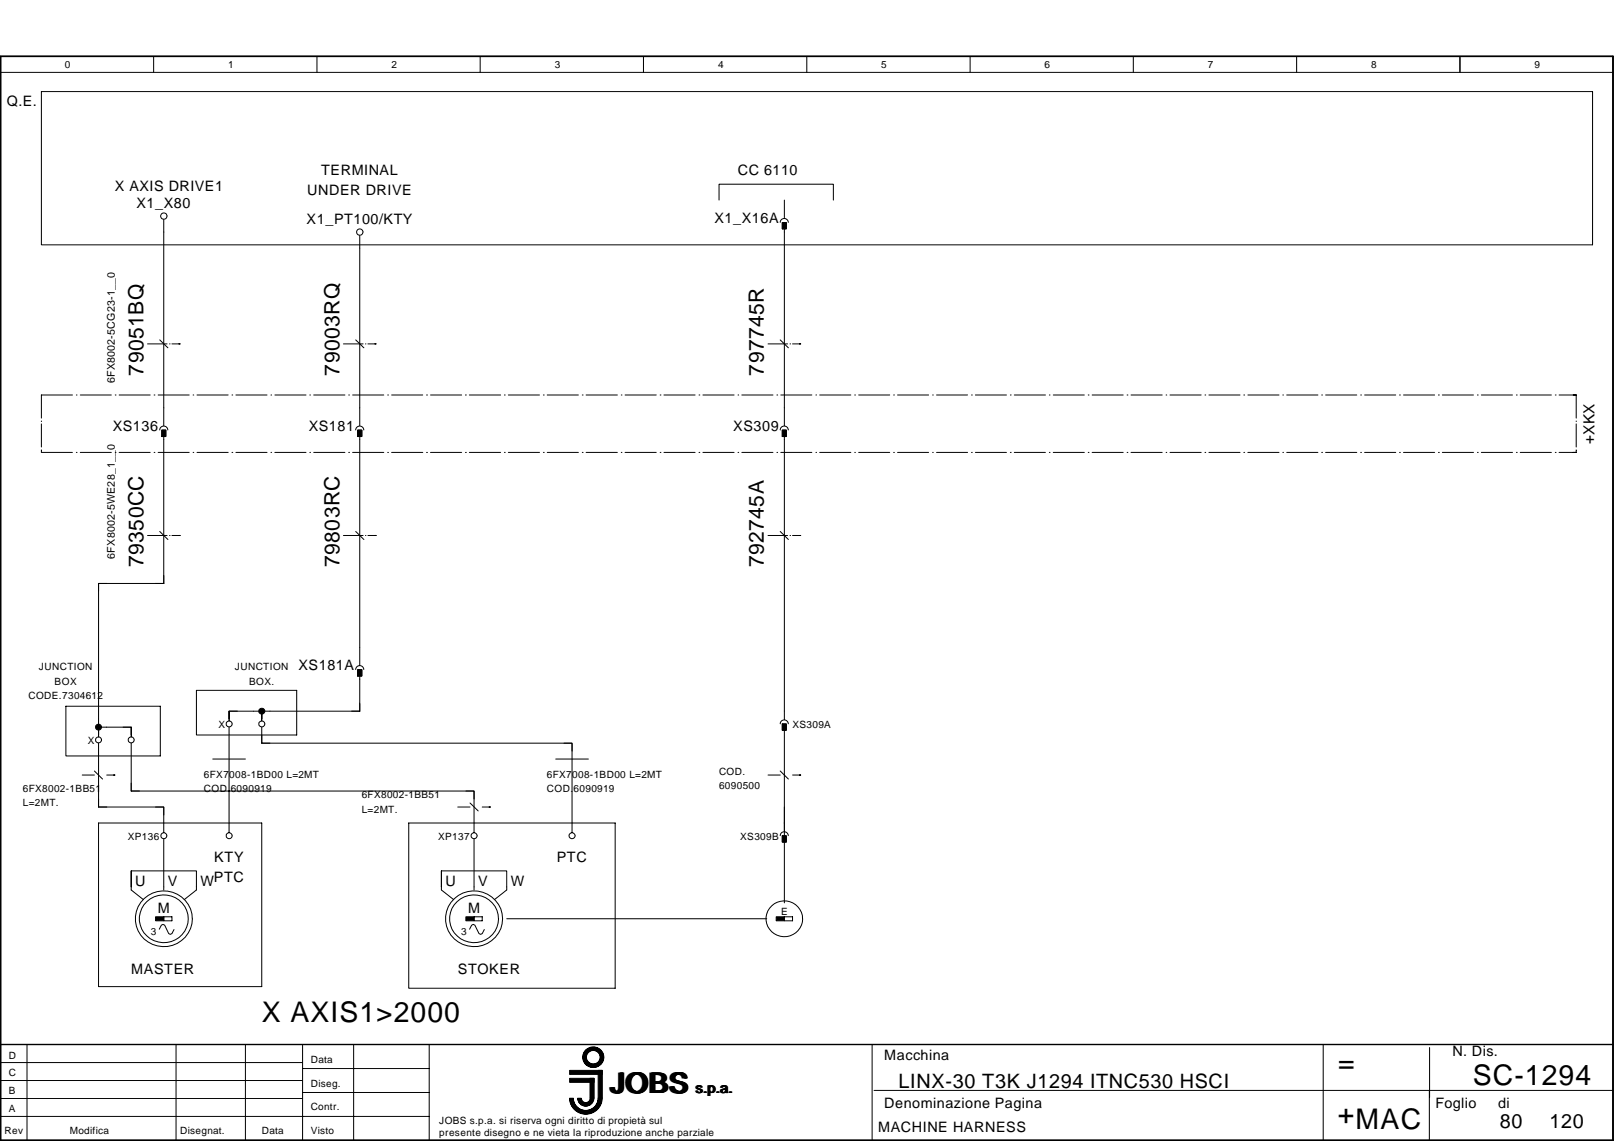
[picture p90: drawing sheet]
<svg xmlns="http://www.w3.org/2000/svg" width="297mm" height="210mm" viewBox="0 0 297 210" stroke-linecap="round" stroke-linejoin="round" font-family="sans-serif">
<defs><g id="words">
<g font-size="5.2">
<text x="48.2" y="188">X AXIS1&gt;2000</text>
<text x="246.3" y="197.2">=</text>
<text x="112.5" y="201">JOBS</text>
<text x="271.1" y="199.6">SC-1294</text>
<text x="246.2" y="206.7">+MAC</text>
</g>
<g font-size="3.9">
<text x="26.4" y="69.1" transform="rotate(-90 26.4 69.1)">79051BQ</text>
<text x="62.5" y="69.1" transform="rotate(-90 62.5 69.1)">79003RQ</text>
<text x="140.6" y="69.1" transform="rotate(-90 140.6 69.1)">797745R</text>
<text x="26.4" y="104.4" transform="rotate(-90 26.4 104.4)">79350CC</text>
<text x="62.5" y="104.4" transform="rotate(-90 62.5 104.4)">79803RC</text>
<text x="140.6" y="104.4" transform="rotate(-90 140.6 104.4)">792745A</text>
</g>
<g font-size="3.6">
<text x="165.4" y="200.2">LINX-30 T3K J1294 ITNC530 HSCI</text>
<text x="276.1" y="207.6">80</text>
<text x="285.2" y="207.6">120</text>
</g>
<text font-size="2.8" x="293.5" y="81.7" transform="rotate(-90 293.5 81.7)">+XKX</text>
<g font-size="2.6">
<text x="1.3" y="19.4">Q.E.</text>
<text x="21.1" y="35.2">X AXIS DRIVE1</text>
<text x="56.6" y="35.9">UNDER DRIVE</text>
<text x="59.1" y="32.3">TERMINAL</text>
<text x="135.8" y="32.3">CC 6110</text>
<text x="25.1" y="38.3">X1_X80</text>
<text x="56.4" y="41.2">X1_PT100/KTY</text>
<text x="131.5" y="41">X1_X16A</text>
<text x="20.8" y="79.2">XS136</text>
<text x="56.8" y="79.2">XS181</text>
<text x="135" y="79.2">XS309</text>
<text x="54.9" y="123.3">XS181A</text>
<text x="39.4" y="158.6">KTY</text>
<text x="102.5" y="158.6">PTC</text>
<text x="24.9" y="163">U</text>
<text x="29" y="167.9">M</text>
<text x="30.9" y="163">V</text>
<text x="36.9" y="163">W</text>
<text x="39.4" y="162.3">PTC</text>
<text x="82" y="163">U</text>
<text x="86.1" y="167.9">M</text>
<text x="88" y="163">V</text>
<text x="94" y="163">W</text>
<text x="24.1" y="179.2">MASTER</text>
<text x="84.2" y="179.2">STOKER</text>
<text x="162.7" y="195.1">Macchina</text>
<text x="267.3" y="194.3">N. Dis.</text>
<text x="128.1" y="201">s.p.a.</text>
<text x="162.7" y="203.9">Denominazione Pagina</text>
<text x="264.2" y="203.9">Foglio</text>
<text x="275.7" y="203.9">di</text>
<text x="161.6" y="208.3">MACHINE HARNESS</text>
</g>
<g font-size="2">
<text x="21.1" y="70.5" transform="rotate(-90 21.1 70.5)">6FX8002-5CG23-1__0</text>
<text x="21.1" y="102.8" transform="rotate(-90 21.1 102.8)">6FX8002-5WE28_1__0</text>
</g>
<g font-size="1.8">
<text x="12" y="12.6">0</text>
<text x="42" y="12.6">1</text>
<text x="72" y="12.6">2</text>
<text x="102.1" y="12.6">3</text>
<text x="132.2" y="12.6">4</text>
<text x="162.2" y="12.6">5</text>
<text x="192.3" y="12.6">6</text>
<text x="222.3" y="12.6">7</text>
<text x="252.4" y="12.6">8</text>
<text x="282.4" y="12.6">9</text>
<text x="7.2" y="123.3">JUNCTION</text>
<text x="10.1" y="126">BOX</text>
<text x="43.2" y="123.3">JUNCTION</text>
<text x="45.8" y="126">BOX.</text>
<text x="5.2" y="128.6">CODE.7304612</text>
<text x="16.1" y="136.9">X</text>
<text x="40.2" y="134">X</text>
<text x="145.9" y="134">XS309A</text>
<text x="37.5" y="143.1">6FX7008-1BD00 L=2MT</text>
<text x="100.6" y="143.1">6FX7008-1BD00 L=2MT</text>
<text x="132.3" y="142.6">COD.</text>
<text x="4.2" y="145.7">6FX8002-1BB51</text>
<text x="4.2" y="148.4">L=2MT.</text>
<text x="37.5" y="145.8">COD.6090919</text>
<text x="66.6" y="146.8">6FX8002-1BB51</text>
<text x="66.6" y="149.5">L=2MT.</text>
<text x="100.6" y="145.8">COD.6090919</text>
<text x="132.3" y="145.2">6090500</text>
<text x="23.6" y="154.6">XP136</text>
<text x="80.7" y="154.6">XP137</text>
<text x="136.2" y="154.6">XS309B</text>
<text x="27.8" y="172">3</text>
<text x="84.9" y="172">3</text>
<text x="143.7" y="168.3">E</text>
<text x="1.6" y="194.7">D</text>
<text x="57.2" y="195.5">Data</text>
<text x="1.6" y="201.3">B</text>
<text x="1.6" y="198">C</text>
<text x="57.2" y="199.9">Diseg.</text>
<text x=".8" y="208.7">Rev</text>
<text x="1.6" y="204.6">A</text>
<text x="12.9" y="208.7">Modifica</text>
<text x="33.1" y="208.7">Disegnat.</text>
<text x="48.2" y="208.7">Data</text>
<text x="57.2" y="204.3">Contr.</text>
<text x="57.2" y="208.7">Visto</text>
<text x="80.9" y="206.8">JOBS s.p.a. si riserva ogni diritto di propietà sul</text>
<text x="80.9" y="209">presente disegno e ne vieta la riproduzione anche parziale</text>
</g>
</g></defs>
<g fill="none" stroke="#000" stroke-width=".18">
<path d="M.1 10.4h296.8v199.4h-296.8zM.1 13.3h296.8M7.6 16.8h285.5v28.2h-285.5zM28.3 10.4v2.9M58.3 10.4v2.9M88.4 10.4v2.9M118.4 10.4v2.9M148.5 10.4v2.9M178.5 10.4v2.9M208.6 10.4v2.9M238.6 10.4v2.9M268.7 10.4v2.9"/>
<path d="M132.3 36.8v-2.9h21.1v2.9M7.6 77.4v.2M7.6 78v4.2M13.3 72.7h-5.7v4.2M14.1 72.7h.1M14.8 72.7h5.7M21.2 72.7h.2M21.9 72.7h5.7M27.2 63.3h3.6M28.4 72.7h.1M29.1 72.7h5.7M31.2 63.3h.1"/>
<path d="M31.6 63.3h1.5M35.5 72.7h.2M36.3 72.7h5.7M42.7 72.7h.1M43.4 72.7h5.7M49.9 72.7h.1M50.6 72.7h5.7M57 72.7h.1M57.7 72.7h5.8M63.2 63.3h3.6M64.2 72.7h.1M64.9 72.7h5.7"/>
<path d="M67.3 63.3h.1M67.7 63.3h1.5M71.3 72.7h.2M72.1 72.7h5.7M78.5 72.7h.2M79.2 72.7h5.8M85.7 72.7h.1M86.4 72.7h5.7M92.8 72.7h.2M93.6 72.7h5.7M100 72.7h.2M100.7 72.7h5.7"/>
<path d="M107.2 72.7h.1M107.9 72.7h5.7M114.3 72.7h.2M115 72.7h5.8M121.5 72.7h.1M122.2 72.7h5.7M128.6 72.7h.2M129.4 72.7h5.7M135.8 72.7h.2M136.5 72.7h5.8M141.3 63.3h3.6M143 72.7h.1"/>
<path d="M143.7 72.7h5.7M145.4 63.3h.1M145.9 63.3h1.5M150.2 72.7h.1M150.9 72.7h5.7M157.3 72.7h.1M158 72.7h5.7M164.5 72.7h.1M165.2 72.7h5.7M171.6 72.7h.2M172.4 72.7h5.7M178.8 72.7h.1"/>
<path d="M179.5 72.7h5.7M185.9 72.7h.2M186.7 72.7h5.7M193.1 72.7h.1M193.8 72.7h5.8M200.3 72.7h.1M201 72.7h5.7M207.4 72.7h.2M208.1 72.7h5.8M214.6 72.7h.1M215.3 72.7h5.8M221.8 72.7h.1"/>
<path d="M222.5 72.7h5.7M228.9 72.7h.2M229.7 72.7h5.7M236.1 72.7h.1M236.8 72.7h5.7M243.2 72.7h.2M244 72.7h5.7M250.4 72.7h.2M251.1 72.7h5.8M257.6 72.7h.1M258.3 72.7h5.7M264.7 72.7h.2"/>
<path d="M265.4 72.7h5.8M271.9 72.7h.2M272.6 72.7h5.8M279.1 72.7h.1M279.8 72.7h5.7M286.2 72.7h.2M286.9 72.7h3.2v4.2M290.1 77.4v.2M290.1 78v4.2M7.6 82.9v.3h5.7M7.6 82.8v.1M14.1 83.2h.1"/>
<path d="M14.8 83.2h5.7M21.2 83.2h.2M21.9 83.2h5.7M27.2 98.5h3.6M28.4 83.2h.1M29.1 83.2h5.7M31.2 98.5h.1M31.6 98.5h1.5M35.5 83.2h.2M36.3 83.2h5.7M42.7 83.2h.1M43.4 83.2h5.7"/>
<path d="M49.9 83.2h.1M50.6 83.2h5.7M57 83.2h.1M57.7 83.2h5.8M63.2 98.5h3.6M64.2 83.2h.1M64.9 83.2h5.7M67.3 98.5h.1M67.7 98.5h1.5M71.3 83.2h.2M72.1 83.2h5.7M78.5 83.2h.2"/>
<path d="M79.2 83.2h5.8M85.7 83.2h.1M86.4 83.2h5.7M92.8 83.2h.2M93.6 83.2h5.7M100 83.2h.2M100.7 83.2h5.7M107.2 83.2h.1M107.9 83.2h5.7M114.3 83.2h.2M115 83.2h5.8M121.5 83.2h.1"/>
<path d="M122.2 83.2h5.7M128.6 83.2h.2M129.4 83.2h5.7M135.8 83.2h.2M136.5 83.2h5.8M141.3 98.5h3.6M143 83.2h.1M143.7 83.2h5.7M145.4 98.5h.1M145.9 98.5h1.5M150.2 83.2h.1M150.9 83.2h5.7"/>
<path d="M157.3 83.2h.1M158 83.2h5.7M164.5 83.2h.1M165.2 83.2h5.7M171.6 83.2h.2M172.4 83.2h5.7M178.8 83.2h.1M179.5 83.2h5.7M185.9 83.2h.2M186.7 83.2h5.7M193.1 83.2h.1M193.8 83.2h5.8"/>
<path d="M200.3 83.2h.1M201 83.2h5.7M207.4 83.2h.2M208.1 83.2h5.8M214.6 83.2h.1M215.3 83.2h5.8M221.8 83.2h.1M222.5 83.2h5.7M228.9 83.2h.2M229.7 83.2h5.7M236.1 83.2h.1M236.8 83.2h5.7"/>
<path d="M243.2 83.2h.2M244 83.2h5.7M250.4 83.2h.2M251.1 83.2h5.8M257.6 83.2h.1M258.3 83.2h5.7M264.7 83.2h.2M265.4 83.2h5.8M271.9 83.2h.2M272.6 83.2h5.8M279.1 83.2h.1M279.8 83.2h5.7"/>
<path d="M286.2 83.2h.2M290.1 82.9v.3h-3.2M290.1 82.8v.1M12.1 129.9h17.4v9.2h-17.4zM36.1 127h18.5v8.2h-18.5zM39.2 139.6h6M102.3 139.6h6M15.1 142.6h2.3M18.1 151.4h30.1v30.1h-30.1zM19.6 142.6h1.5M75.2 151.4h38v30.4h-38zM84.2 148.5h2.3"/>
<path d="M88.7 148.5h1.6M141.3 142.6h2.3M144.4 148.5v17.6M145.9 142.6h1.5M24.1 160.2v3v-3h12v3M81.2 160.2v3v-3h12.1v3M93.3 169h47.8M.1 198.8h55.6M.1 195.5h55.6M.1 192.2h296.8M5 192.2v17.6M32.4 192.2v17.6"/>
<path d="M45.2 192.2v17.6M55.7 192.2v17.6M55.7 196.6h23.3M65.1 192.2v17.6M79 192.2v17.6M160.5 192.2v17.6M243.5 192.2v17.6M263.1 192.7v9.2M.1 205.4h78.9M.1 202.1h55.6M55.7 201h23.3M105 202a2.85 2.85 0 0 0 2.8 2.8 2.85 2.85 0 0 0 2.9-2.8"/>
<path d="M105 202a2.77 2.77 0 0 0 2.8 2.7 2.77 2.77 0 0 0 2.8-2.7M105.1 202a2.69 2.69 0 0 0 2.7 2.7 2.69 2.69 0 0 0 2.7-2.7M105.2 202a2.63 2.63 0 0 0 2.6 2.6 2.63 2.63 0 0 0 2.6-2.6M105.3 202a2.54 2.54 0 0 0 2.5 2.5 2.54 2.54 0 0 0 2.5-2.5M105.3 202a2.47 2.47 0 0 0 2.5 2.4 2.47 2.47 0 0 0 2.5-2.4M105.4 202a2.39 2.39 0 0 0 2.4 2.4 2.39 2.39 0 0 0 2.4-2.4M106.3 202a1.49 1.49 0 0 0 1.5 1.5 1.49 1.49 0 0 0 1.5-1.5M106.4 202a1.42 1.42 0 0 0 1.4 1.4 1.42 1.42 0 0 0 1.4-1.4M106.5 202a1.34 1.34 0 0 0 1.3 1.3 1.34 1.34 0 0 0 1.4-1.3M106.5 202a1.27 1.27 0 0 0 1.3 1.3 1.27 1.27 0 0 0 1.3-1.3M106.6 202a1.19 1.19 0 0 0 1.2 1.2 1.19 1.19 0 0 0 1.2-1.2M106.7 202a1.12 1.12 0 0 0 1.1 1.1 1.12 1.12 0 0 0 1.1-1.1"/>
<path d="M106.8 202a1.04 1.04 0 0 0 1 1.1 1.04 1.04 0 0 0 1-1.1M106.8 202a.96 .96 0 0 0 1 1 .96 .96 0 0 0 1-1M106.9 202a.89 .89 0 0 0 .9 .9 .89 .89 0 0 0 .9-.9M107 202a.81 .81 0 0 0 .8 .8 .81 .81 0 0 0 .8-.8M110.1 202a2.3 2.3 0 0 1-2.3 2.3 2.3 2.3 0 0 1-2.3-2.3 2.32 2.32 0 0 0 2.3 2.3 2.32 2.32 0 0 0 2.3-2.3M110.7 202a2.94 2.94 0 0 1-2.9 2.9 2.94 2.94 0 0 1-3-2.9 3 3 0 0 0 3 3 3 3 0 0 0 3-3M160.9 200.6h136M263.1 200.6v9.2"/>
<circle cx="109.2" cy="194.5" r="1.33"/>
<circle cx="109.2" cy="194.5" r="1.48"/>
<circle cx="109.2" cy="194.5" r="1.55"/>
<circle cx="109.2" cy="194.5" r="1.85"/>
<circle cx="109.2" cy="194.5" r="1.25"/>
<circle cx="109.2" cy="194.5" r="1.78"/>
<circle cx="109.2" cy="194.5" r="1.4"/>
<circle cx="109.2" cy="194.5" r="1.63"/>
<circle cx="109.2" cy="194.5" r="1.69"/>
<circle cx="109.2" cy="194.5" r="1.92"/>
</g>
<path d="M.1 10.4h296.8v199.4h-296.8zM.1 192.2h296.8" fill="none" stroke="#000" stroke-width=".26"/>
<g fill="#000" stroke="#000" stroke-width=".18">
<path d="M104.8 196.9h6v.8h-6zM104.8 198.4h4.5v.7h-4.5zM108.6 198.4h.7v3.7h-.7zM110.1 196.9h.7v5.2h-.7z"/>
<circle cx="18.1" cy="133.8" r=".55"/>
<circle cx="48.2" cy="130.8" r=".54"/>
</g>
<g fill="none" stroke="#000" stroke-width=".19">
<path d="M144.4 36.8v3.2M30.1 40.5v37.7M66.2 43.4v34.8M143.6 40.9a.74 .74 0 0 1 .7-.7 .74 .74 0 0 1 .8 .7M144 40.9h.7v1.2h-.7zM144.4 42.1v36.1M29.4 79.1a.74 .74 0 0 1 .7-.7 .74 .74 0 0 1 .8 .7M29.4 62.5l1.5 1.5M29.8 79.1h.7v1.2h-.7zM65.5 79.1a.74 .74 0 0 1 .7-.7 .74 .74 0 0 1 .7 .7M65.5 62.5l1.5 1.5M65.8 79.1h.8v1.2h-.8z"/>
<path d="M143.6 79.1a.74 .74 0 0 1 .7-.7 .74 .74 0 0 1 .8 .7M143.6 62.5l1.5 1.5M144 79.1h.7v1.2h-.7zM29.4 97.8l1.5 1.5M30.1 80.3v27h-12v28.2M65.5 97.8l1.5 1.5M66.2 80.3v42M143.6 97.8l1.5 1.5M144.4 80.3v52M19.6 107.3h-1.5v1.5M18.1 136.7v11.8h12v4.7M18.1 133.8h6v1.7"/>
<path d="M22.6 133.8h1.5v1.4M24.1 136.7v8.8h63.1v7.7M42.2 133.8v19.4M43.7 130.8h-1.5v1.5M48.2 133.8v2.9h57.1v16.5M48.2 135.2v1.5h1.5M48.2 130.8v1.8M65.5 123.2a.74 .74 0 0 1 .7-.8 .74 .74 0 0 1 .7 .8M65.8 123.2h.8v1.2h-.8zM66.2 124.4v6.4h-24v1.8M103.8 136.7h1.5v1.5M143.6 133.2a.74 .74 0 0 1 .7-.8 .74 .74 0 0 1 .8 .8"/>
<path d="M144 133.2h.7v1.1h-.7zM144.4 133.8v19.1M17.4 141.8l1.5 1.5M18.1 147v1.5h1.5M24.1 144.1v1.4h1.6M28.6 148.5h1.5v1.4M30.1 154.3v9.4M85.7 145.5h1.5v1.5M86.5 147.7l1.5 1.5M87.2 154.3v9.4M143.6 153.7a.74 .74 0 0 1 .7-.7 .74 .74 0 0 1 .8 .7M143.6 141.8l1.5 1.5"/>
<path d="M144 153.8h.7v1.1h-.7zM24.1 163.2v.5l2.3 1.8M26.5 165.3a5.2 5.2 0 0 1 7.2-.1 5.2 5.2 0 0 1 .4 7.2 5.2 5.2 0 0 1-7.5 .4 5.2 5.2 0 0 1-.1-7.5zM27 165.8a4.4 4.4 0 0 1 7.3 1.6 4.4 4.4 0 0 1-4.3 6 4.4 4.4 0 0 1-4-2.8 4.4 4.4 0 0 1 1-4.8zM29.3 170.9l.4-.7 .3-.1 .3 .1 .7 1.5 .3 .2 .3-.2 .4-.7M30.1 168.7h1.5v.7h-1.5zM36.1 163.2v.5l-2.2 1.8M81.2 163.2v.5l2.3 1.8M83.6 165.3a5.2 5.2 0 0 1 8.3 1.4 5.2 5.2 0 0 1-4 7.4 5.1 5.1 0 0 1-5.4-2.8 5.1 5.1 0 0 1 1.1-6zM84.2 165.8a4.4 4.4 0 0 1 6.1 0 4.4 4.4 0 0 1 .3 6.1 4.4 4.4 0 0 1-6.4 .4 4.4 4.4 0 0 1 0-6.5zM86.4 170.9l.4-.7 .3-.1 .3 .1 .8 1.5 .3 .2 .2-.2 .4-.7M87.2 168.7h1.5v.7h-1.5z"/>
<path d="M93.3 163.2v.5l-2.3 1.8M144.4 168.7h1.5v.7h-1.5z"/>
<circle cx="30.2" cy="39.8" r=".59"/>
<circle cx="66.2" cy="42.7" r=".59"/>
<circle cx="18.1" cy="136.1" r=".55"/>
<circle cx="24.1" cy="136.1" r=".55"/>
<circle cx="42.2" cy="133.2" r=".56"/>
<circle cx="48.2" cy="133.2" r=".54"/>
<circle cx="30.2" cy="153.7" r=".55"/>
<circle cx="42.2" cy="153.7" r=".55"/>
<circle cx="87.3" cy="153.7" r=".55"/>
<circle cx="105.3" cy="153.8" r=".55"/>
<circle cx="144.4" cy="169" r="3.3"/>
</g>
<path d="M144 40.9h.7v1.2h-.7zM29.8 79.1h.7v1.2h-.7zM65.8 79.1h.8v1.2h-.8zM144 79.1h.7v1.2h-.7zM65.8 123.2h.8v1.2h-.8zM144 133.2h.7v1.1h-.7zM144 153.8h.7v1.1h-.7zM28.6 168.7h1.5v.7h-1.5zM85.7 168.7h1.5v.7h-1.5zM142.9 168.7h1.5v.7h-1.5z" fill="#000" stroke="#000" stroke-width=".19"/>
<use href="#words"/>
</svg>
